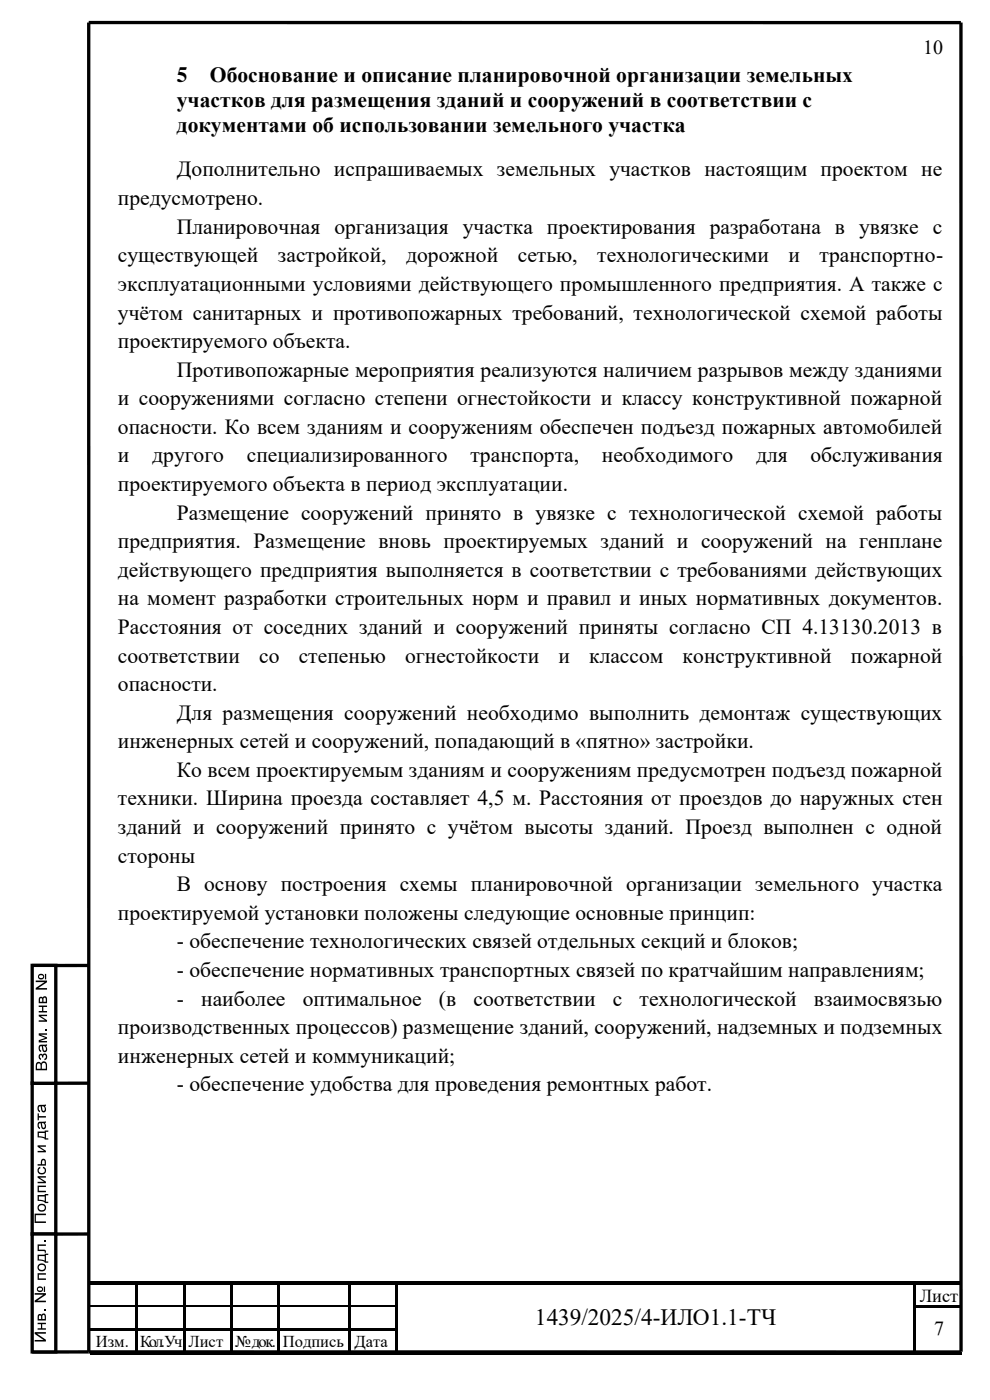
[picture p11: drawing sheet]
<svg xmlns="http://www.w3.org/2000/svg" width="210mm" height="297mm" viewBox="0 0 210 297" stroke-linecap="round" stroke-linejoin="round" font-family="sans-serif">
<defs><g id="words">
<text font-size="5" x="113.5" y="281.1">1439/2025/4-ИЛО1.1-ТЧ</text>
<g font-size="4.6">
<text x="37.5" y="17.4">5</text>
<text x="44.5" y="17.4">Обоснование и описание планировочной организации земельных</text>
<text x="37.5" y="22.7">участков для размещения зданий и сооружений в соответствии с</text>
<text x="37.5" y="28">документами об использовании земельного участка</text>
<text x="37.5" y="37.4">Дополнительно испрашиваемых земельных участков настоящим проектом не</text>
<text x="25" y="43.5">предусмотрено.</text>
<text x="37.5" y="49.6">Планировочная организация участка проектирования разработана в увязке с</text>
<text x="25" y="55.6">существующей</text>
<text x="59" y="55.6">застройкой,</text>
<text x="86.2" y="55.6">дорожной</text>
<text x="109.9" y="55.6">сетью,</text>
<text x="126.7" y="55.6">технологическими</text>
<text x="167.3" y="55.6">и</text>
<text x="173.9" y="55.6">транспортно-</text>
<text x="25" y="61.7">эксплуатационными условиями действующего промышленного предприятия. А также с</text>
<text x="25" y="67.8">учётом санитарных и противопожарных требований, технологической схемой работы</text>
<text x="25" y="73.8">проектируемого объекта.</text>
<text x="37.5" y="79.9">Противопожарные мероприятия реализуются наличием разрывов между зданиями</text>
<text x="25" y="86">и сооружениями согласно степени огнестойкости и классу конструктивной пожарной</text>
<text x="25" y="92">опасности. Ко всем зданиям и сооружениям обеспечен подъезд пожарных автомобилей</text>
<text x="25" y="98.1">и</text>
<text x="32.3" y="98.1">другого</text>
<text x="52.4" y="98.1">специализированного</text>
<text x="99.8" y="98.1">транспорта,</text>
<text x="127.7" y="98.1">необходимого</text>
<text x="160.4" y="98.1">для</text>
<text x="171.9" y="98.1">обслуживания</text>
<text x="25" y="104.2">проектируемого объекта в период эксплуатации.</text>
<text x="37.5" y="110.3">Размещение сооружений принято в увязке с технологической схемой работы</text>
<text x="25" y="116.3">предприятия. Размещение вновь проектируемых зданий и сооружений на генплане</text>
<text x="25" y="122.4">действующего предприятия выполняется в соответствии с требованиями действующих</text>
<text x="25" y="128.4">на момент разработки строительных норм и правил и иных нормативных документов.</text>
<text x="25" y="134.5">Расстояния от соседних зданий и сооружений приняты согласно СП 4.13130.2013 в</text>
<text x="25" y="140.6">соответствии</text>
<text x="55" y="140.6">со</text>
<text x="63.4" y="140.6">степенью</text>
<text x="86" y="140.6">огнестойкости</text>
<text x="118.5" y="140.6">и</text>
<text x="125" y="140.6">классом</text>
<text x="144.8" y="140.6">конструктивной</text>
<text x="180.5" y="140.6">пожарной</text>
<text x="25" y="146.6">опасности.</text>
<text x="37.5" y="152.7">Для размещения сооружений необходимо выполнить демонтаж существующих</text>
<text x="25" y="158.8">инженерных сетей и сооружений, попадающий в «пятно» застройки.</text>
<text x="37.5" y="164.8">Ко всем проектируемым зданиям и сооружениям предусмотрен подъезд пожарной</text>
<text x="25" y="170.9">техники. Ширина проезда составляет 4,5 м. Расстояния от проездов до наружных стен</text>
<text x="25" y="176.9">зданий и сооружений принято с учётом высоты зданий. Проезд выполнен с одной</text>
<text x="25" y="183">стороны</text>
<text x="37.5" y="189.1">В основу построения схемы планировочной организации земельного участка</text>
<text x="25" y="195.1">проектируемой установки положены следующие основные принцип:</text>
<text x="37.5" y="201.2">- обеспечение технологических связей отдельных секций и блоков;</text>
<text x="37.5" y="207.3">- обеспечение нормативных транспортных связей по кратчайшим направлениям;</text>
<text x="37.5" y="213.3">-</text>
<text x="42.7" y="213.3">наиболее</text>
<text x="64.2" y="213.3">оптимальное</text>
<text x="93.1" y="213.3">(в</text>
<text x="100.4" y="213.3">соответствии</text>
<text x="130" y="213.3">с</text>
<text x="135.7" y="213.3">технологической</text>
<text x="172.7" y="213.3">взаимосвязью</text>
<text x="25" y="219.4">производственных процессов) размещение зданий, сооружений, надземных и подземных</text>
<text x="25" y="225.5">инженерных сетей и коммуникаций;</text>
<text x="37.5" y="231.6">- обеспечение удобства для проведения ремонтных работ.</text>
</g>
<g font-size="4.2">
<text x="195.8" y="11.5">10</text>
<text x="198.2" y="283.3">7</text>
</g>
<text font-size="3.9" x="195.1" y="276.3">Лист</text>
<g font-size="3.5">
<text x="20.3" y="285.7">Изм.</text>
<text x="29.8" y="285.7">Кол. Уч</text>
<text x="40" y="285.7">Лист</text>
<text x="49.9" y="285.7">№ док.</text>
<text x="60" y="285.7">Подпись</text>
<text x="75.2" y="285.7">Дата</text>
</g>
</g></defs>
<g fill="#000">
<path d="M19 271.9h9.8v.7h-9.8z" fill-rule="evenodd"/>
<path d="M28.8 272.6l.5 .1z" fill-rule="evenodd"/>
<path d="M28.8 271.9h.7v.7h-.7z" fill-rule="evenodd"/>
<path d="M28.8 272.7h.5v4.2h-.5z" fill-rule="evenodd"/>
<path d="M28.8 276.9h.5v.5h-.5z" fill-rule="evenodd"/>
<path d="M29.5 271.9h9.3v.7h-9.3z" fill-rule="evenodd"/>
<path d="M38.8 272.6l.5 .1z" fill-rule="evenodd"/>
<path d="M38.8 271.9h.7v.7h-.7z" fill-rule="evenodd"/>
<path d="M38.8 272.7h.5v4.2h-.5z" fill-rule="evenodd"/>
<path d="M38.8 276.9h.5v.5h-.5z" fill-rule="evenodd"/>
<path d="M39.5 271.9h9.3v.7h-9.3z" fill-rule="evenodd"/>
<path d="M48.8 272.6l.5 .1z" fill-rule="evenodd"/>
<path d="M48.8 271.9h.7v.7h-.7z" fill-rule="evenodd"/>
<path d="M48.8 272.7h.5v4.2h-.5z" fill-rule="evenodd"/>
<path d="M48.8 276.9h.5v.5h-.5z" fill-rule="evenodd"/>
<path d="M49.5 271.9h9.3v.7h-9.3z" fill-rule="evenodd"/>
<path d="M58.8 272.6l.5 .1z" fill-rule="evenodd"/>
<path d="M58.8 271.9h.7v.7h-.7z" fill-rule="evenodd"/>
<path d="M58.8 272.7h.5v4.2h-.5z" fill-rule="evenodd"/>
<path d="M58.8 276.9h.5v.5h-.5z" fill-rule="evenodd"/>
<path d="M59.5 271.9h14.3v.7h-14.3z" fill-rule="evenodd"/>
<path d="M73.8 272.6l.5 .1z" fill-rule="evenodd"/>
<path d="M73.8 271.9h.8v.7h-.8z" fill-rule="evenodd"/>
<path d="M73.8 272.7h.5v4.2h-.5z" fill-rule="evenodd"/>
<path d="M73.8 276.9h.5v.5h-.5z" fill-rule="evenodd"/>
<path d="M74.6 271.9h9.2v.7h-9.2z" fill-rule="evenodd"/>
<path d="M83.8 272.6l.5 .1z" fill-rule="evenodd"/>
<path d="M83.8 271.9h.8v.7h-.8z" fill-rule="evenodd"/>
<path d="M83.8 272.7h.5v4.2h-.5z" fill-rule="evenodd"/>
<path d="M83.8 276.9h.5v.5h-.5z" fill-rule="evenodd"/>
<path d="M84.6 271.9h109.2v.7h-109.2z" fill-rule="evenodd"/>
<path d="M193.8 272.6l.5 .1z" fill-rule="evenodd"/>
<path d="M193.8 271.9h.8v.7h-.8z" fill-rule="evenodd"/>
<path d="M193.8 272.7h.5v4.2h-.5z" fill-rule="evenodd"/>
<path d="M193.8 276.9h.5v.5h-.5z" fill-rule="evenodd"/>
<path d="M194.3 276.9h9.8v.5h-9.8z" fill-rule="evenodd"/>
<path d="M194.6 271.9h9.5v.7h-9.5z" fill-rule="evenodd"/>
<path d="M19 281.9h9.8v.5h-9.8z" fill-rule="evenodd"/>
<path d="M19 286.9h9.8v.5h-9.8z" fill-rule="evenodd"/>
<path d="M28.8 277.4h.5v4.5h-.5z" fill-rule="evenodd"/>
<path d="M28.8 281.9h.5v.5h-.5z" fill-rule="evenodd"/>
<path d="M28.8 282.4h.5v4.5h-.5z" fill-rule="evenodd"/>
<path d="M28.8 286.9h.5v.5h-.5z" fill-rule="evenodd"/>
<path d="M29.3 281.9h9.5v.5h-9.5z" fill-rule="evenodd"/>
<path d="M29.3 286.9h9.5v.5h-9.5z" fill-rule="evenodd"/>
<path d="M38.8 277.4h.5v4.5h-.5z" fill-rule="evenodd"/>
<path d="M38.8 281.9h.5v.5h-.5z" fill-rule="evenodd"/>
<path d="M38.8 282.4h.5v4.5h-.5z" fill-rule="evenodd"/>
<path d="M38.8 286.9h.5v.5h-.5z" fill-rule="evenodd"/>
<path d="M39.3 281.9h9.5v.5h-9.5z" fill-rule="evenodd"/>
<path d="M39.3 286.9h9.5v.5h-9.5z" fill-rule="evenodd"/>
<path d="M48.8 277.4h.5v4.5h-.5z" fill-rule="evenodd"/>
<path d="M48.8 281.9h.5v.5h-.5z" fill-rule="evenodd"/>
<path d="M48.8 282.4h.5v4.5h-.5z" fill-rule="evenodd"/>
<path d="M48.8 286.9h.5v.5h-.5z" fill-rule="evenodd"/>
<path d="M49.3 281.9h9.5v.5h-9.5z" fill-rule="evenodd"/>
<path d="M49.3 286.9h9.5v.5h-9.5z" fill-rule="evenodd"/>
<path d="M58.8 277.4h.5v4.5h-.5z" fill-rule="evenodd"/>
<path d="M58.8 281.9h.5v.5h-.5z" fill-rule="evenodd"/>
<path d="M58.8 282.4h.5v4.5h-.5z" fill-rule="evenodd"/>
<path d="M58.8 286.9h.5v.5h-.5z" fill-rule="evenodd"/>
<path d="M59.3 281.9h14.5v.5h-14.5z" fill-rule="evenodd"/>
<path d="M59.3 286.9h14.5v.5h-14.5z" fill-rule="evenodd"/>
<path d="M73.8 277.4h.5v4.5h-.5z" fill-rule="evenodd"/>
<path d="M73.8 281.9h.5v.5h-.5z" fill-rule="evenodd"/>
<path d="M73.8 282.4h.5v4.5h-.5z" fill-rule="evenodd"/>
<path d="M73.8 286.9h.5v.5h-.5z" fill-rule="evenodd"/>
<path d="M74.3 281.9h9.5v.5h-9.5z" fill-rule="evenodd"/>
<path d="M74.3 286.9h9.5v.5h-9.5z" fill-rule="evenodd"/>
<path d="M83.8 277.4h.5v4.5h-.5z" fill-rule="evenodd"/>
<path d="M83.8 281.9h.5v.5h-.5z" fill-rule="evenodd"/>
<path d="M83.8 282.4h.5v4.5h-.5z" fill-rule="evenodd"/>
<path d="M83.8 286.9h.5v.5h-.5z" fill-rule="evenodd"/>
<path d="M84.3 286.9h109.5v.5h-109.5z" fill-rule="evenodd"/>
<path d="M193.8 277.4h.5v4.5h-.5z" fill-rule="evenodd"/>
<path d="M193.8 281.9h.5v.5h-.5z" fill-rule="evenodd"/>
<path d="M193.8 282.4h.5v4.5h-.5z" fill-rule="evenodd"/>
<path d="M193.8 286.9h.5v.5h-.5z" fill-rule="evenodd"/>
<path d="M194.3 286.9h9.8v.5h-9.8z" fill-rule="evenodd"/>
</g>
<path d="M19 277h9.8M29.3 277h9.5M39.3 277h9.5M49.3 277h9.5M59.3 277h14.5M74.3 277h9.5" fill="none" stroke="#000" stroke-width=".25"/>
<path d="M203.8 4.8h-185v282M203.9 4.8v282M18.8 204.8h-12M18.8 229.8h-12M18.8 261.8h-12M6.8 286.8h197" fill="none" stroke="#000" stroke-width=".71" stroke-linecap="butt"/>
<path d="M6.8 229.8h5v32h-5z" fill-rule="evenodd" fill="#fff"/>
<path d="M6.8 229.8h5v32h-5z" fill="none" stroke="#000" stroke-width=".71"/>
<g fill="#000">
<path d="M8 236.2h.2v.6h1.5v.3h-1.5v.6h-.2zM7.3 257.5h2.4v.3h-2.1v1.3h2.1v.4h-2.4zM8 251.5h1.7v.3h-1.5v.8h1.5v.3h-1.7zM8 249.5h1.7v.3h-1.3l1.3 .9v.3h-1.7v-.3h1.3l-1.3-.8zM8 243h1.7v.3h-1.3l1.3 .8v.4h-1.7v-.3h1.3l-1.3-.9zM8.2 247.7l.3-.1 .1 .3a.59 .59 0 0 0-.2 .9 .59 .59 0 0 0 .9-.1 .52 .52 0 0 0 .2-.5 .52 .52 0 0 0-.4-.4v-.3a.88 .88 0 0 1 .5 1.3 .88 .88 0 0 1-1.3 .3 .88 .88 0 0 1-.1-1.4z"/>
<path d="M8.1 238.1l1.6-.2v.3h-.2a.72 .72 0 0 1 .3 .8 .72 .72 0 0 1-.7 .6 .92 .92 0 0 1-.4-1.1l-.1-.2a.5 .5 0 0 0-.4 .4 .5 .5 0 0 0 .3 .5v.3a.91 .91 0 0 1-.4-1.4zM8.9 238.3l.2 .9a.5 .5 0 0 0 .4-.6 .5 .5 0 0 0-.6-.3z"/>
<path d="M8.1 234.5l1.6-.2v.3l-.2 .1a.72 .72 0 0 1 .3 .8 .72 .72 0 0 1-.7 .5 .91 .91 0 0 1-.4-1.1l-.1-.2a.49 .49 0 0 0-.4 .4 .49 .49 0 0 0 .3 .5v.3a.91 .91 0 0 1-.4-1.4zM8.9 234.7l.2 1a.5 .5 0 0 0 .4-.7 .5 .5 0 0 0-.6-.3z"/>
<path d="M8 253.5h1.5v-.2h.7v.3h-.5v1.4h.5v.2h-.7a1.02 1.02 0 0 0-1.3-.4h-.2zM8.2 253.8v.7l1.3 .3v-1z"/>
<path d="M8.9 245.9a.55 .55 0 0 1 .6 0 .55 .55 0 0 1 .2 .6v.8h-1.7v-.3h.7v-.7zM9 246.2l-.1 .8h.6l-.1-.7z"/>
<path d="M8 240.1h1.5v-.3h.7v.3h-.5v1.4h.5v.3h-.7a1.02 1.02 0 0 0-1.3-.5h-.2zM8.2 240.4v.7l1.3 .2v-.9z"/>
<path d="M8 256.2a.9 .9 0 0 1 1.8 0 .9 .9 0 0 1-1.8 0zM8.3 255.9a.59 .59 0 0 0 .6 .9 .59 .59 0 0 0 .4-1 .79 .79 0 0 0-1 .1z"/>
</g>
<path d="M6.8 204.8h5v25h-5z" fill-rule="evenodd" fill="#fff"/>
<path d="M6.8 204.8h5v25h-5z" fill="none" stroke="#000" stroke-width=".71"/>
<g fill="#000">
<path d="M8.2 215.3h1.8v.3h-1.4l1.4 .8v.4h-1.8v-.3h1.4l-1.4-.9zM8.2 213.3h1.8v.3h-.8v.9h.8v.3h-1.8v-.3h.7v-.9h-.7zM9.7 218.3h.3v.3h-.3zM8.2 219.2h1.8v.3h-1.4l1.4 .6v.2l-1.5 .5h1.5v.4h-1.8v-.5l1.4-.5-1.4-.5zM8.3 223.7a.41 .41 0 0 1 .7 .1 .59 .59 0 0 1 .9-.2 .59 .59 0 0 1 .1 .9l-.6 .4v-.3a.37 .37 0 0 0 .4-.4 .37 .37 0 0 0-.6-.3v.4h-.3v-.2a.24 .24 0 0 0-.3-.2 .24 .24 0 0 0-.2 .3l.3 .4v.3a.72 .72 0 0 1-.4-1.2z"/>
<path d="M7.6 208h2.4v.4l-1.9 1.2h1.9v.4h-2.4v-.4l1.8-1.2h-1.8zM8.1 207.2a.64 .64 0 0 1 1.2 0 .64 .64 0 0 1-1.2 0zM8.3 207a.39 .39 0 0 0 .4 .5 .39 .39 0 0 0 .4-.5l-.4-.1zM9.5 206.6h.3v1.2h-.3z"/>
<path d="M8.3 211.6a.47 .47 0 0 1 .8 0 .5 .5 0 0 1 .6-.2 .5 .5 0 0 1 .3 .6v.8h-1.8zM8.6 211.8l-.1 .7h.5v-.3a.29 .29 0 0 0-.1-.3 .29 .29 0 0 0-.3-.1zM9.3 211.7l-.1 .8h.5v-.4a.29 .29 0 0 0 0-.3 .29 .29 0 0 0-.4-.1z"/>
<path d="M8.4 221.7l1.6-.2v.3l-.3 .1a.72 .72 0 0 1 .3 .8 .72 .72 0 0 1-.6 .5 .91 .91 0 0 1-.5-1l-.1-.3-.3 .3 .2 1a.95 .95 0 0 1-.3-1.5zM9.1 221.9l.3 1a.5 .5 0 0 0 .4-.6 .5 .5 0 0 0-.7-.4z"/>
<path d="M7.8 225.4a.56 .56 0 0 1 .9 .2 .68 .68 0 0 1 .9-.4 .68 .68 0 0 1 .4 .9v1h-2.4v-1.2zM8 225.7l-.2 1h.8v-.5a.42 .42 0 0 0-.1-.5 .42 .42 0 0 0-.5 0zM9 225.6l-.1 1.1h.8v-.6a.45 .45 0 0 0-.1-.5 .45 .45 0 0 0-.6 0z"/>
</g>
<path d="M6.8 261.8h5v25h-5z" fill-rule="evenodd" fill="#fff"/>
<path d="M6.8 261.8h5v25h-5z" fill="none" stroke="#000" stroke-width=".71"/>
<g fill="#000">
<path d="M8 270.1h1.7v.3h-1.5v.8h1.5v.3h-1.7zM8 264h1.7v.3h-1.5v.8h1.3l.2 .3v.4h-.2l-.1-.4h-1.4zM9.4 277.8h.3v.4h-.3zM9.4 263.1h.3v.3h-.3zM7.4 282.6h2.3v.3h-1.8l1.8 1.3v.4h-2.3v-.3h1.8l-1.8-1.3zM8 280.6h1.7v.3h-.7v.9h.7v.3h-1.7v-.3h.7v-.9h-.7z"/>
<path d="M7.4 274.3h2.3v.4l-1.8 1.2h1.8v.4h-2.3v-.4l1.8-1.2h-1.8zM7.8 273.5a.65 .65 0 0 1 1.3 0 .65 .65 0 0 1-1.3 0zM8.1 273.3a.37 .37 0 0 0 .4 .5 .37 .37 0 0 0 .3-.5zM9.3 272.9h.3v1.2h-.3z"/>
<path d="M8 266.2h1.5v-.2h.7v.2h-.5v1.4h.5v.3h-.7a1.38 1.38 0 0 0-1.5-.5zM8.2 266.5v.7l1.3 .2v-.9z"/>
<path d="M8 268.8a.9 .9 0 0 1 1.8 0 .9 .9 0 0 1-1.8 0zM8.3 268.6a.59 .59 0 0 0 .2 .7 .59 .59 0 0 0 .8-.1 .59 .59 0 0 0-.1-.8h-.5z"/>
<path d="M8.2 278.8h.4l.2 .1a.5 .5 0 0 1 .7-.2 .5 .5 0 0 1 .2 .6v.8h-1.7v-.9zM8.3 279.1l-.1 .7h.5v-.3a.29 .29 0 0 0 0-.3 .29 .29 0 0 0-.3-.1zM9.1 279l-.1 .8h.5v-.4a.3 .3 0 0 0-.1-.3 .3 .3 0 0 0-.3-.1z"/>
</g>
<path d="M178.8 287.8h20v4h-20z" fill="none" stroke="#fff" stroke-width=".21"/>
<use href="#words"/>
</svg>
